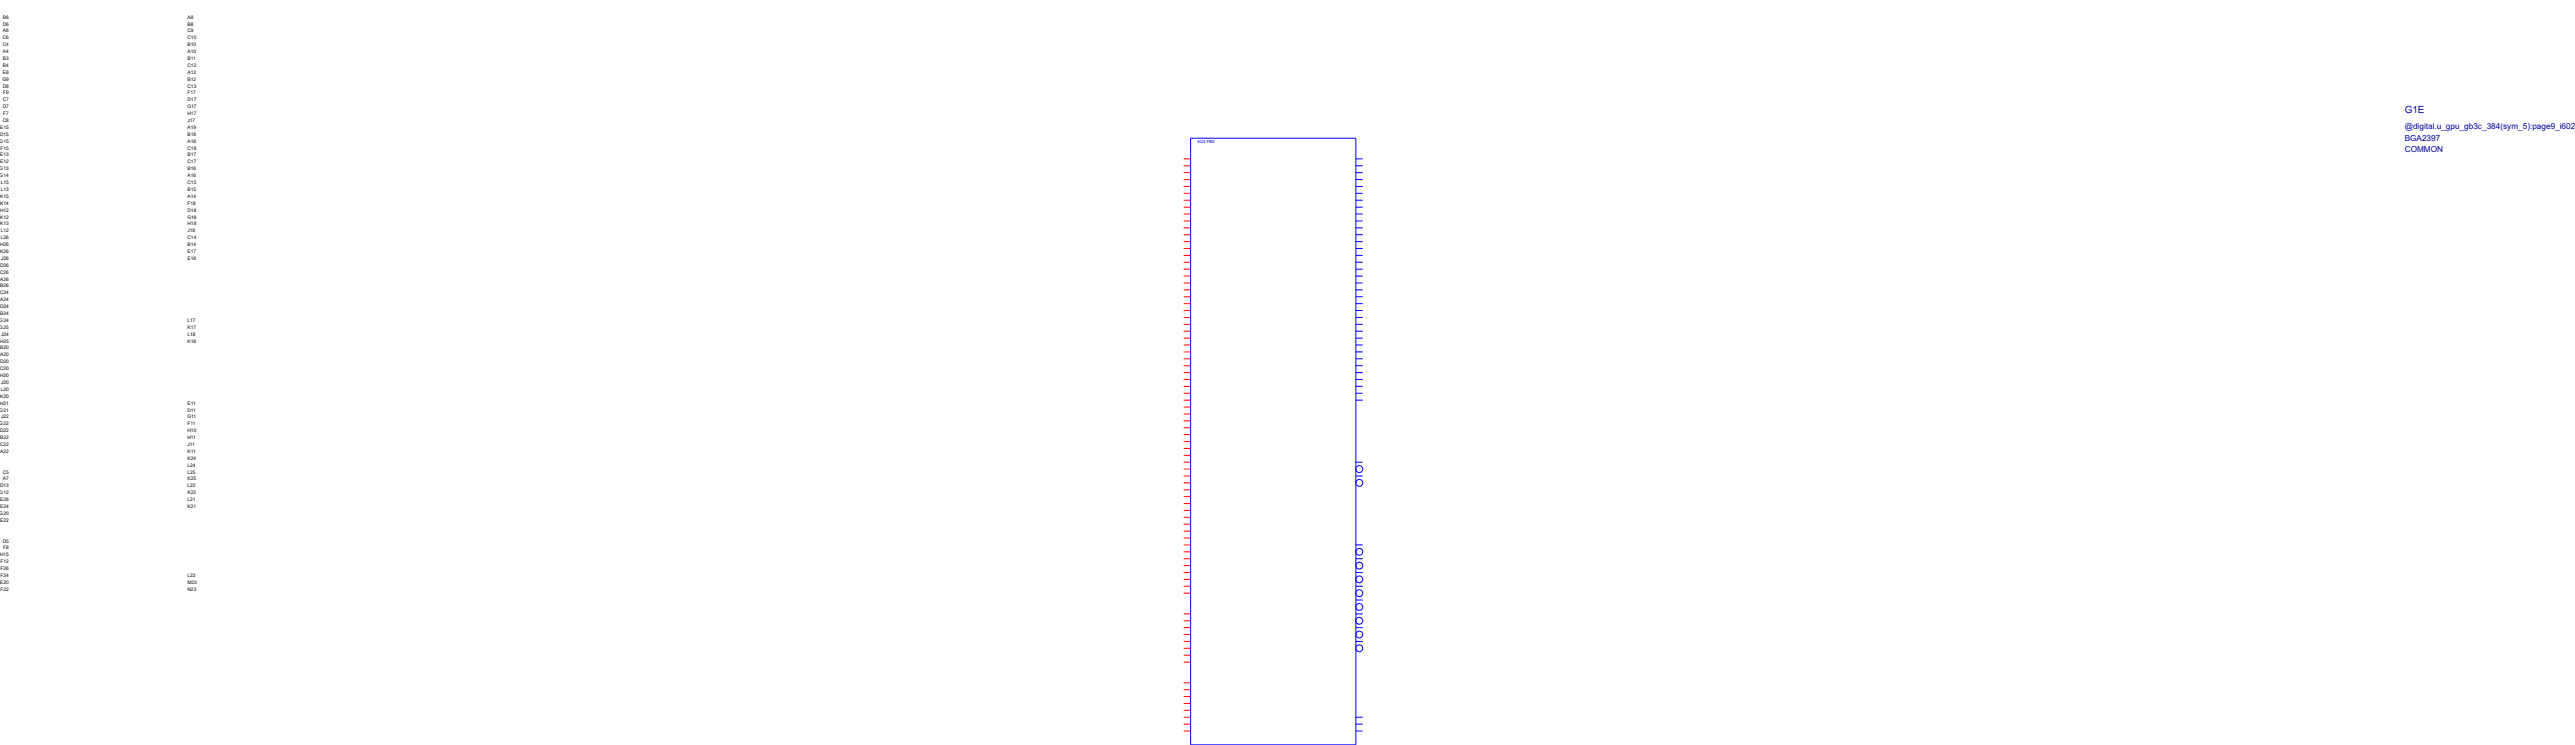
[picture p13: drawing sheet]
<svg xmlns="http://www.w3.org/2000/svg" width="414mm" height="120mm" viewBox="0 0 414 120" stroke-linecap="round" stroke-linejoin="round" font-family="sans-serif">
<defs><g id="words">
<text font-size="1.6" fill="#0000a0" x="386.8" y="18.1">G1E</text>
<g font-size="1.3" fill="#0000a0">
<text x="386.8" y="20.8">@digital.u_gpu_gb3c_384(sym_5):page9_i602</text>
<text x="386.8" y="22.6">BGA2397</text>
<text x="386.8" y="24.5">COMMON</text>
</g>
<g font-size=".8">
<text x=".4" y="4.1">D6</text>
<text x=".5" y="5.2">A6</text>
<text x=".5" y="3">B6</text>
<text x="30.2" y="5.2">C9</text>
<text x="30.2" y="4.1">B8</text>
<text x="30.2" y="3">A8</text>
<text x=".4" y="7.4">C4</text>
<text x=".4" y="6.3">C6</text>
<text x=".5" y="11.8">E8</text>
<text x=".5" y="10.7">B4</text>
<text x=".5" y="9.6">B3</text>
<text x=".5" y="8.5">A4</text>
<text x="30.2" y="11.8">A12</text>
<text x="30.2" y="10.7">C12</text>
<text x="30.2" y="9.6">B11</text>
<text x="30.2" y="8.5">A10</text>
<text x="30.2" y="7.4">B10</text>
<text x="30.2" y="6.3">C10</text>
<text x=".4" y="13">G9</text>
<text x=".4" y="17.4">D7</text>
<text x=".4" y="16.3">C7</text>
<text x=".4" y="14.1">D8</text>
<text x=".5" y="15.2">F9</text>
<text x="30.2" y="17.4">G17</text>
<text x="30.2" y="16.3">D17</text>
<text x="30.2" y="15.2">F17</text>
<text x="30.2" y="14.1">C13</text>
<text x="30.2" y="13">B12</text>
<text x="0" y="22.9">G15</text>
<text x="0" y="21.8">D15</text>
<text x="0" y="20.7">E15</text>
<text x=".4" y="19.6">C8</text>
<text x=".5" y="18.5">F7</text>
<text x="30.2" y="22.9">A18</text>
<text x="30.2" y="21.8">B18</text>
<text x="30.2" y="20.7">A19</text>
<text x="30.2" y="19.6">J17</text>
<text x="30.2" y="18.5">H17</text>
<text x="0" y="28.5">G14</text>
<text x="0" y="27.4">G13</text>
<text x="0" y="26.2">E12</text>
<text x="0" y="25.1">E13</text>
<text x=".1" y="24">F15</text>
<text x=".1" y="29.6">L15</text>
<text x="30.2" y="29.6">C15</text>
<text x="30.2" y="28.5">A16</text>
<text x="30.2" y="27.4">B16</text>
<text x="30.2" y="26.2">C17</text>
<text x="30.2" y="25.1">B17</text>
<text x="30.2" y="24">C18</text>
<text x="0" y="34">H12</text>
<text x="0" y="32.9">K14</text>
<text x="0" y="31.8">K15</text>
<text x="0" y="35.1">K12</text>
<text x=".1" y="30.7">L13</text>
<text x="30.2" y="35.1">G18</text>
<text x="30.2" y="34">D18</text>
<text x="30.2" y="32.9">F18</text>
<text x="30.2" y="31.8">A14</text>
<text x="30.2" y="30.7">B15</text>
<text x="0" y="39.5">H26</text>
<text x="0" y="40.6">K26</text>
<text x="0" y="36.2">K13</text>
<text x=".1" y="38.4">L26</text>
<text x=".1" y="37.3">L12</text>
<text x=".2" y="41.7">J26</text>
<text x="30.2" y="41.7">E18</text>
<text x="30.2" y="40.6">E17</text>
<text x="30.2" y="39.5">B14</text>
<text x="30.2" y="38.4">C14</text>
<text x="30.2" y="37.3">J18</text>
<text x="30.2" y="36.2">H18</text>
<text x="0" y="47.3">C24</text>
<text x="0" y="44">C26</text>
<text x="0" y="42.9">D26</text>
<text x="0" y="46.2">B26</text>
<text x="0" y="45.1">A26</text>
<text x="0" y="52.8">G25</text>
<text x="0" y="51.7">G24</text>
<text x="0" y="49.5">D24</text>
<text x="0" y="50.6">B24</text>
<text x="0" y="48.4">A24</text>
<text x=".2" y="53.9">J24</text>
<text x="30.2" y="53.9">L18</text>
<text x="30.2" y="52.8">K17</text>
<text x="30.2" y="51.7">L17</text>
<text x="0" y="59.5">C20</text>
<text x="0" y="58.4">D20</text>
<text x="0" y="55">H25</text>
<text x="0" y="57.2">A20</text>
<text x="0" y="56.1">B20</text>
<text x="30.2" y="55">K18</text>
<text x="0" y="65">H21</text>
<text x="0" y="60.6">H20</text>
<text x="0" y="63.9">K20</text>
<text x=".1" y="62.8">L20</text>
<text x=".2" y="61.7">J20</text>
<text x="30.2" y="65">E11</text>
<text x="0" y="68.3">G22</text>
<text x="0" y="66.1">G21</text>
<text x="0" y="71.6">C22</text>
<text x="0" y="69.4">D22</text>
<text x="0" y="70.5">B22</text>
<text x=".2" y="67.2">J22</text>
<text x="30.2" y="71.6">J11</text>
<text x="30.2" y="70.5">H11</text>
<text x="30.2" y="69.4">H10</text>
<text x="30.2" y="68.3">F11</text>
<text x="30.2" y="67.2">G11</text>
<text x="30.2" y="66.1">D11</text>
<text x="0" y="72.7">A22</text>
<text x=".4" y="76.1">C5</text>
<text x=".5" y="77.2">A7</text>
<text x="30.2" y="77.2">K25</text>
<text x="30.2" y="76.1">L25</text>
<text x="30.2" y="75">L24</text>
<text x="30.2" y="73.9">K24</text>
<text x="30.2" y="72.7">K11</text>
<text x="0" y="82.7">G20</text>
<text x="0" y="79.4">G12</text>
<text x="0" y="78.3">D13</text>
<text x="0" y="83.8">E22</text>
<text x="0" y="81.6">E24</text>
<text x="0" y="80.5">E26</text>
<text x="30.2" y="81.6">K21</text>
<text x="30.2" y="80.5">L21</text>
<text x="30.2" y="79.4">K22</text>
<text x="30.2" y="78.3">L22</text>
<text x="0" y="89.4">H15</text>
<text x=".4" y="87.1">D5</text>
<text x=".5" y="88.3">F8</text>
<text x="0" y="93.8">E20</text>
<text x=".1" y="94.9">F22</text>
<text x=".1" y="92.7">F24</text>
<text x=".1" y="91.6">F26</text>
<text x=".1" y="90.5">F12</text>
<text x="30.2" y="94.9">N23</text>
<text x="30.2" y="93.8">M23</text>
<text x="30.2" y="92.7">L23</text>
</g>
<text font-size=".7" fill="#00f" x="192.6" y="23">5/24 FBD</text>
</g></defs>
<g fill="none" stroke="#00f" stroke-width=".16">
<path d="M191.5 22.2h26.6v97.4h-26.6zM218.1 39.9h1.1M218.1 38.8h1.1M218.1 37.7h1.1M218.1 36.6h1.1M218.1 35.5h1.1M218.1 34.4h1.1M218.1 33.3h1.1M218.1 32.2h1.1M218.1 31.1h1.1M218.1 30h1.1M218.1 28.8h1.1"/>
<path d="M218.1 27.7h1.1M218.1 26.6h1.1M218.1 25.5h1.1M218.1 59.8h1.1M218.1 58.7h1.1M218.1 57.6h1.1M218.1 56.5h1.1M218.1 55.4h1.1M218.1 54.3h1.1M218.1 53.2h1.1M218.1 52.1h1.1M218.1 51h1.1"/>
<path d="M218.1 49.9h1.1M218.1 48.8h1.1M218.1 47.7h1.1M218.1 46.6h1.1M218.1 45.5h1.1M218.1 44.3h1.1M218.1 43.2h1.1M218.1 42.1h1.1M218.1 41h1.1M218.1 64.3h1.1M218.1 63.2h1.1M218.1 62.1h1.1"/>
<path d="M218.1 61h1.1M218.1 76.5h1.1M218.1 74.2h1.1M218.1 98.6h1.1M218.1 94.2h1.1M218.1 89.7h1.1M218.1 96.4h1.1M218.1 92h1.1M218.1 87.5h1.1M218.1 103h1.1M218.1 100.8h1.1M218.1 117.4h1.1"/>
<path d="M218.1 116.3h1.1M218.1 115.2h1.1"/>
<circle cx="218.6" cy="75.4" r=".55"/>
<circle cx="218.6" cy="77.6" r=".55"/>
<circle cx="218.6" cy="88.6" r=".55"/>
<circle cx="218.6" cy="93.1" r=".55"/>
<circle cx="218.6" cy="99.7" r=".55"/>
<circle cx="218.6" cy="90.9" r=".55"/>
<circle cx="218.6" cy="95.3" r=".55"/>
<circle cx="218.6" cy="97.5" r=".55"/>
<circle cx="218.6" cy="104.1" r=".55"/>
<circle cx="218.6" cy="101.9" r=".55"/>
</g>
<g fill="none" stroke="#f00" stroke-width=".16">
<path d="M190.4 39.9h1.1M190.4 38.8h1.1M190.4 37.7h1.1M190.4 36.6h1.1M190.4 35.5h1.1M190.4 34.4h1.1M190.4 33.3h1.1M190.4 32.2h1.1M190.4 31.1h1.1M190.4 30h1.1M190.4 28.8h1.1M190.4 27.7h1.1"/>
<path d="M190.4 26.6h1.1M190.4 25.5h1.1M190.4 59.8h1.1M190.4 58.7h1.1M190.4 57.6h1.1M190.4 56.5h1.1M190.4 55.4h1.1M190.4 54.3h1.1M190.4 53.2h1.1M190.4 52.1h1.1M190.4 51h1.1M190.4 49.9h1.1"/>
<path d="M190.4 48.8h1.1M190.4 47.7h1.1M190.4 46.6h1.1M190.4 45.5h1.1M190.4 44.3h1.1M190.4 43.2h1.1M190.4 42.1h1.1M190.4 41h1.1M190.4 79.8h1.1M190.4 78.7h1.1M190.4 77.6h1.1M190.4 76.5h1.1"/>
<path d="M190.4 75.4h1.1M190.4 74.2h1.1M190.4 73.1h1.1M190.4 72h1.1M190.4 70.9h1.1M190.4 69.8h1.1M190.4 68.7h1.1M190.4 67.6h1.1M190.4 66.5h1.1M190.4 65.4h1.1M190.4 64.3h1.1M190.4 63.2h1.1"/>
<path d="M190.4 62.1h1.1M190.4 61h1.1M190.4 99.7h1.1M190.4 98.6h1.1M190.4 95.3h1.1M190.4 94.2h1.1M190.4 93.1h1.1M190.4 92h1.1M190.4 90.9h1.1M190.4 89.7h1.1M190.4 88.6h1.1M190.4 87.5h1.1"/>
<path d="M190.4 86.4h1.1M190.4 85.3h1.1M190.4 84.2h1.1M190.4 83.1h1.1M190.4 82h1.1M190.4 80.9h1.1M190.4 117.4h1.1M190.4 116.3h1.1M190.4 115.2h1.1M190.4 114.1h1.1M190.4 113h1.1M190.4 111.9h1.1"/>
<path d="M190.4 110.8h1.1M190.4 109.7h1.1M190.4 106.4h1.1M190.4 105.2h1.1M190.4 104.1h1.1M190.4 103h1.1M190.4 101.9h1.1M190.4 100.8h1.1"/>
</g>
<use href="#words"/>
</svg>
